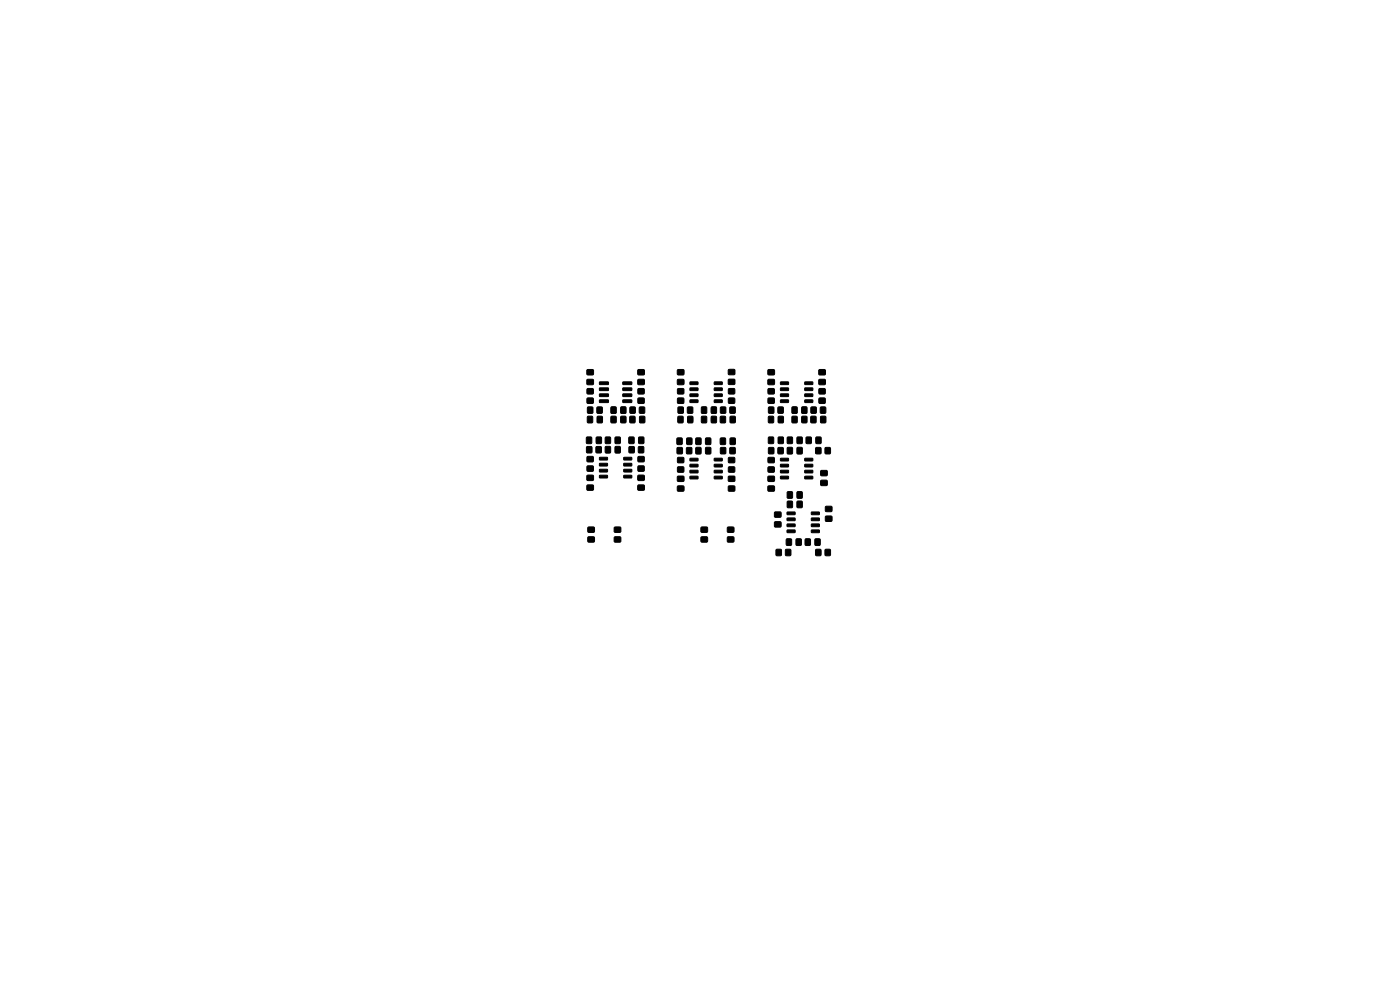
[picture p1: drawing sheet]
<svg xmlns="http://www.w3.org/2000/svg" width="297mm" height="210mm" viewBox="0 0 297 210" stroke-linecap="round" stroke-linejoin="round" font-family="sans-serif">
<g fill="#000" stroke="#000" stroke-width=".21">
<path d="M124.5 78.4h1.4v1.1h-1.4zM135.3 78.4h1.4v1.1h-1.4zM143.7 78.4h1.4v1.1h-1.4zM154.5 78.4h1.4v1h-1.4zM162.9 78.4h1.4v1.1h-1.4zM173.7 78.4h1.4v1.1h-1.4zM124.5 94.8h1v1.2h-1zM124.7 86.4h1v1.2h-1zM124.5 80.5h1.4v1.1h-1.4zM124.6 96.9h1.2v1h-1.2zM124.4 92.7h1.1v1.4h-1.1zM124.6 82.5h1.2v1h-1.2z"/>
<path d="M124.6 84.5h1.2v1h-1.2zM124.6 88.3h1.1v1.4h-1.1zM126.5 94.8h1v1.2h-1zM126.7 86.4h1v1.2h-1zM127.2 99.6l1.6-.1 .1 .5-1.7 .1zM127.2 98.3h1.6l.1 .5-1.7 .1zM127.2 97h1.6l.1 .5-1.7 .1zM126.5 92.7h1.1v1.4h-1.1zM126.7 88.3h1.1v1.4h-1.1zM127.2 84.8h1.8l.1 .5-1.9 .1zM127.2 83.6l1.8-.1 .1 .5-1.9 .1zM127.2 82.3h1.8l.1 .5-1.9 .1z"/>
<path d="M127.2 81h1.8l.1 .5-1.9 .1zM128.4 92.7h1.1v1.4h-1.1zM128.4 94.7h1.1v1.4h-1.1zM129.6 88.3h1.1v1.4h-1.1zM129.6 86.3h1.1v1.4h-1.1zM130.5 92.7h1.1v1.4h-1.1zM130.5 94.7h1.1v1.4h-1.1zM131.7 88.3h1.1v1.4h-1.1zM131.7 86.3h1.1v1.4h-1.1zM132.3 97h1.7v.5l-1.6 .1zM132.3 98.3h1.7v.5l-1.6 .1zM132.3 99.6l1.7-.1v.5l-1.6 .1z"/>
<path d="M133.4 92.7h1.1v1.4h-1.1zM133.6 88.3h1.1v1.4h-1.1zM132.1 81h1.9v.5l-1.8 .1zM132.1 82.3h1.9v.5l-1.8 .1zM132.1 83.6l1.9-.1v.5l-1.8 .1zM132.1 84.8h1.9v.5l-1.8 .1zM133.5 94.8h1v1.2h-1zM133.7 86.4h1v1.2h-1zM135.5 92.7h1.1v1.4h-1.1zM135.3 80.5h1.4v1.1h-1.4zM135.4 96.9h1.2v1h-1.2zM135.7 88.3h1.1v1.4h-1.1z"/>
<path d="M135.4 82.5h1.2v1h-1.2zM135.4 84.5h1.2v1h-1.2zM135.5 94.8h1v1.2h-1zM135.7 86.4h1v1.2h-1zM143.7 95h1v1.2h-1zM143.9 86.4h1v1.2h-1zM143.7 80.5h1.4v1.1h-1.4zM143.8 97.1h1.2v1h-1.2zM143.6 92.9h1.1v1.4h-1.1zM143.8 82.5h1.2v1h-1.2zM143.8 84.5h1.2v1h-1.2zM143.8 88.3h1.1v1.4h-1.1z"/>
<path d="M145.7 95h1v1.2h-1zM145.9 86.4h1v1.2h-1zM146.4 99.8l1.6-.1 .1 .5-1.7 .1zM146.4 98.5h1.6l.1 .5-1.7 .1zM146.4 97.2h1.6l.1 .5-1.7 .1zM145.7 92.9h1.1v1.4h-1.1zM145.9 88.3h1.1v1.4h-1.1zM146.4 84.8h1.6l.1 .5-1.7 .1zM146.4 83.6l1.6-.1 .1 .5-1.7 .1zM146.4 82.3h1.6l.1 .5-1.7 .1zM146.4 81h1.6l.1 .5-1.7 .1zM147.6 94.9h1.1v1.4h-1.1z"/>
<path d="M147.6 92.9h1.1v1.4h-1.1zM148.8 86.3h1.1v1.4h-1.1zM148.8 88.3h1.1v1.4h-1.1zM149.7 94.9h1.1v1.4h-1.1zM149.7 92.9h1.1v1.4h-1.1zM150.9 86.3h1.1v1.4h-1.1zM150.9 88.3h1.1v1.4h-1.1zM151.5 97.2h1.7v.5l-1.6 .1zM151.5 98.5h1.7v.5l-1.6 .1zM151.5 99.8l1.7-.1v.5l-1.6 .1zM152.8 88.3h1.1v1.4h-1.1zM152.8 92.9h1.1v1.4h-1.1z"/>
<path d="M151.5 81h1.7v.5l-1.6 .1zM151.5 82.3h1.7v.5l-1.6 .1zM151.5 83.6l1.7-.1v.5l-1.6 .1zM151.5 84.8h1.7v.5l-1.6 .1zM152.9 95h1v1.2h-1zM152.9 86.4h1v1.2h-1zM154.5 80.5h1.4v1h-1.4zM154.6 97.1h1.2v1h-1.2zM154.9 88.3h1.1v1.4h-1.1zM154.9 92.9h1.1v1.4h-1.1zM154.6 82.5h1.2v1h-1.2zM154.6 84.5h1.2v1h-1.2z"/>
<path d="M154.9 95h1v1.2h-1zM154.9 86.4h1v1.2h-1zM163.1 86.4h1v1.2h-1zM163.1 95h1v1.2h-1zM162.9 80.5h1.4v1.1h-1.4zM163 97.1h1.2v1h-1.2zM163 82.5h1.2v1h-1.2zM163 84.5h1.2v1h-1.2zM163 92.7h1.1v1.4h-1.1zM163 88.3h1.1v1.4h-1.1zM165.1 86.4h1v1.2h-1zM165.1 95h1v1.2h-1z"/>
<path d="M165.6 99.8l1.6-.1 .1 .5-1.7 .1zM165.6 98.5h1.6l.1 .5-1.7 .1zM165.6 97.2h1.6l.1 .5-1.7 .1zM165.1 92.7h1.1v1.4h-1.1zM165.1 88.3h1.1v1.4h-1.1zM165.6 84.8h1.6l.1 .5-1.7 .1zM165.6 83.6l1.6-.1 .1 .5-1.7 .1zM165.6 82.3h1.6l.1 .5-1.7 .1zM165.6 81h1.6l.1 .5-1.7 .1zM168 86.3h1.1v1.4h-1.1zM168 88.3h1.1v1.4h-1.1zM167 94.9h1.1v1.4h-1.1z"/>
<path d="M167 92.7h1.1v1.4h-1.1zM170.1 86.3h1.1v1.4h-1.1zM170.1 88.3h1.1v1.4h-1.1zM169.1 94.9h1.1v1.4h-1.1zM169.1 92.7h1.1v1.4h-1.1zM170.7 97.2h1.7v.5l-1.6 .1zM170.7 98.5h1.7v.5l-1.6 .1zM170.7 99.8l1.7-.1v.5l-1.6 .1zM171 92.7h1.1v1.4h-1.1zM172 88.3h1.1v1.4h-1.1zM170.7 81h1.7v.5l-1.6 .1zM170.7 82.3h1.7v.5l-1.6 .1z"/>
<path d="M170.7 83.6l1.7-.1v.5l-1.6 .1zM170.7 84.8h1.7v.5l-1.6 .1zM173.1 92.7h1.1v1.4h-1.1zM172.1 86.4h1v1.2h-1zM173.7 80.5h1.4v1.1h-1.4zM174.1 88.3h1.1v1.4h-1.1zM173.1 95h1v1.2h-1zM173.8 82.5h1.2v1h-1.2zM173.8 84.5h1.2v1h-1.2zM174.1 86.4h1v1.2h-1zM174.1 99.8h1.4v1.1h-1.4zM175.1 95h1v1.2h-1z"/>
<path d="M124.6 98.9h1.2v1h-1.2zM124.7 113.9h1.4v1.1h-1.4zM124.7 111.8h1.4v1.1h-1.4zM124.5 100.8h1.4v1.1h-1.4zM124.5 102.9h1.4v1.1h-1.4zM127.2 100.8h1.6l.1 .5-1.7 .1zM130.3 113.9h1.4v1.1h-1.4zM130.3 111.8h1.4v1.1h-1.4zM132.3 100.8h1.7v.5l-1.6 .1zM135.4 98.9h1.2v1h-1.2zM135.3 100.8h1.4v1.1h-1.4zM135.3 102.9h1.4v1.1h-1.4z"/>
<path d="M143.8 99.1h1.2v1h-1.2zM143.7 101h1.4v1.1h-1.4zM143.7 103.1h1.4v1.1h-1.4zM146.4 101h1.6l.1 .5-1.7 .1zM148.7 113.9h1.4v1.1h-1.4zM148.7 111.8h1.4v1.1h-1.4zM151.5 101h1.7v.5l-1.6 .1zM154.3 113.9h1.4v1.1h-1.4zM154.3 111.8h1.4v1.1h-1.4zM154.6 99.1h1.2v1h-1.2zM154.5 101h1.4v1.1h-1.4zM154.5 103.1h1.4v1.1h-1.4z"/>
<path d="M163 99.1h1.2v1h-1.2zM162.9 101h1.4v1.1h-1.4zM162.9 103.1h1.4v1.1h-1.4zM164.3 110.7h1.4v1.1h-1.4zM164.3 108.6h1.4v1.1h-1.4zM164.7 116.6h1v1.2h-1zM165.6 101h1.6l.1 .5-1.7 .1zM166.7 116.6h1v1.2h-1zM167 106.3h1.1v1.4h-1.1zM167 104.3h1.1v1.4h-1.1zM166.8 114.3h1.1v1.4h-1.1zM167 112.4h1.6l.1 .5-1.7 .1z"/>
<path d="M167 111.2l1.6-.1 .1 .5-1.7 .1zM167 109.9h1.6l.1 .5-1.7 .1zM167 108.6h1.6l.1 .5-1.7 .1zM169.1 106.3h1.1v1.4h-1.1zM169.1 104.3h1.1v1.4h-1.1zM168.9 114.3h1.1v1.4h-1.1zM170.7 101h1.7v.5l-1.6 .1zM170.8 114.3h1.1v1.4h-1.1zM172.9 114.3h1.1v1.4h-1.1zM172.1 108.6h1.7v.5l-1.6 .1zM172.1 109.9h1.7v.5l-1.6 .1zM172.1 111.2l1.7-.1v.5l-1.6 .1z"/>
<path d="M172.1 112.4h1.7v.5l-1.6 .1zM173.1 116.6h1v1.2h-1zM174.1 101.9h1.4v1.1h-1.4zM175.1 109.5h1.4v1.1h-1.4zM175.1 107.4h1.4v1.1h-1.4zM175.1 116.6h1v1.2h-1z"/>
</g>
</svg>
